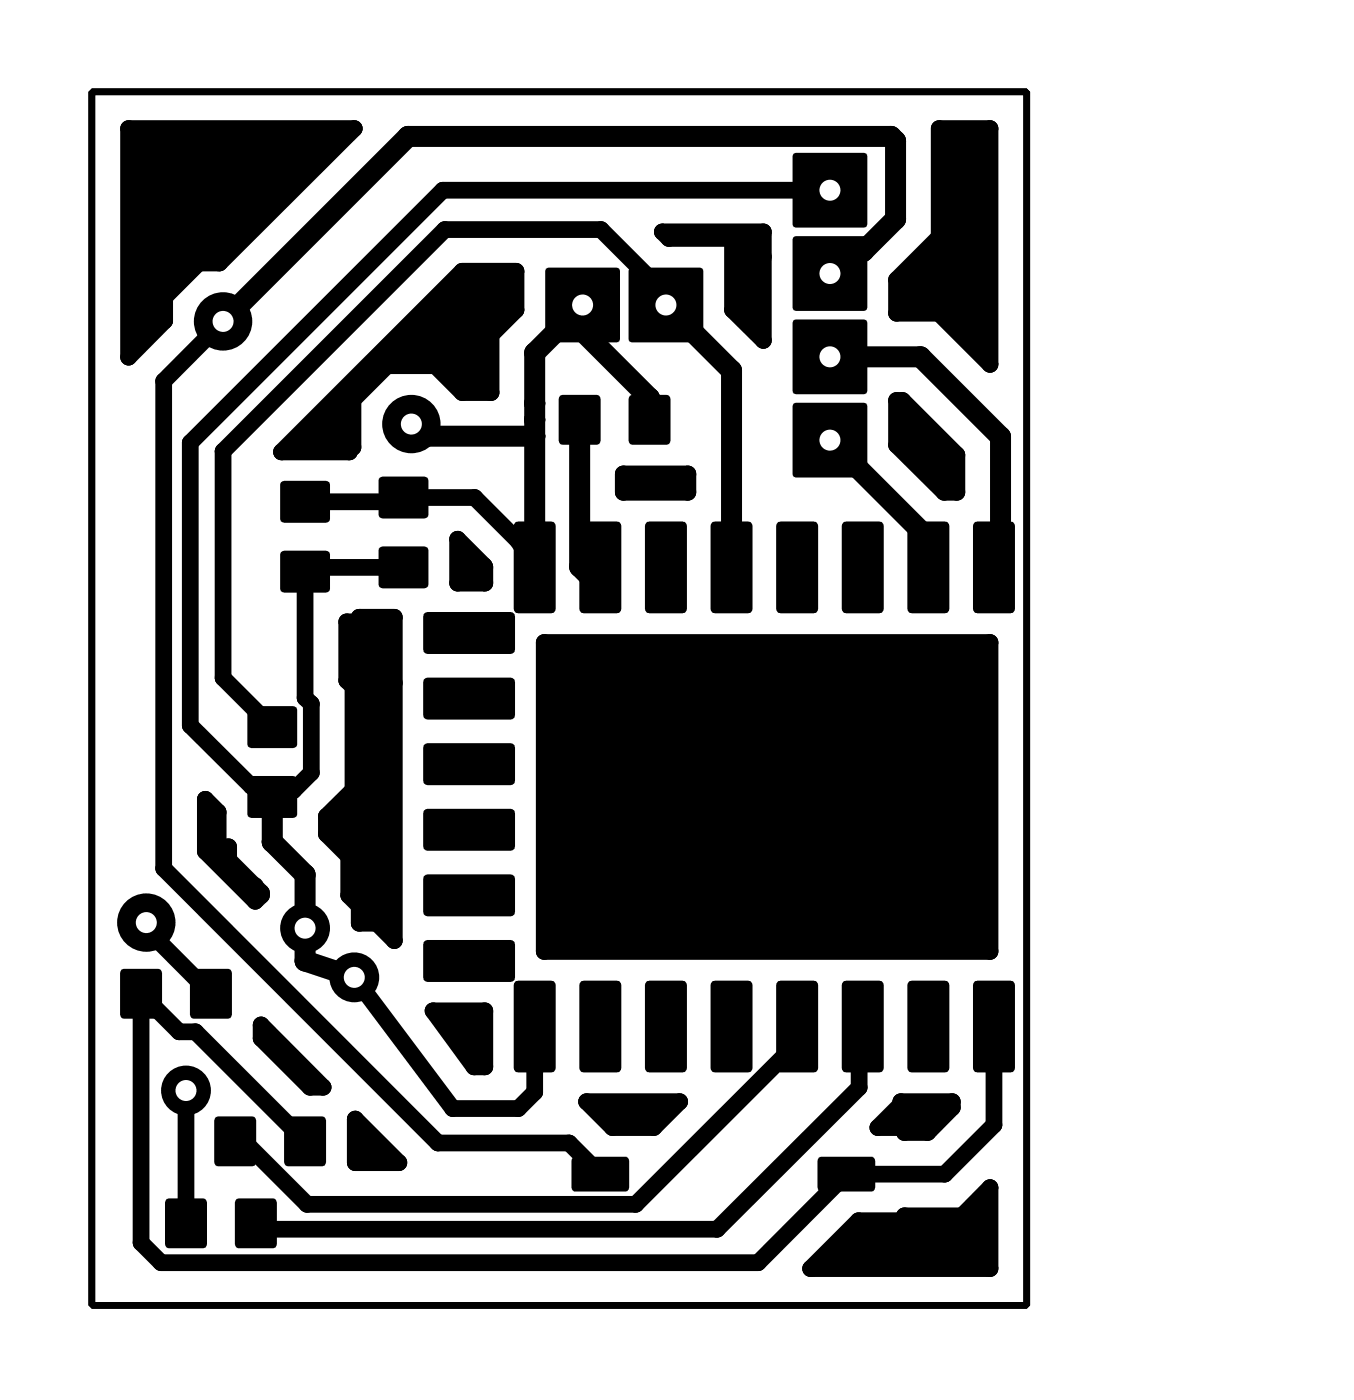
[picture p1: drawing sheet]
<svg xmlns="http://www.w3.org/2000/svg" width="41mm" height="43mm" viewBox="0 0 41 43" stroke-linecap="round" stroke-linejoin="round" font-family="sans-serif">
<g fill="#000">
<path d="M8.7 14.8h1.2v1h-1.2zM8.7 16.9h1.2v1h-1.2zM11.7 14.7h1.2v1h-1.2zM11.7 16.8h1.2v1h-1.2zM13 18.8h2.6v1h-2.6zM15.8 16h1v2.6h-1zM17.2 12.2h1v1.2h-1zM17.8 16h1v2.6h-1zM19.3 12.2h1v1.2h-1zM19.8 16h1v2.6h-1zM21.8 16h1v2.6h-1zM23.8 16h1v2.6h-1z"/>
<path d="M25.8 16h1v2.6h-1zM27.8 16h1v2.6h-1zM29.8 16h1v2.6h-1zM3.8 29.7h1v1.2h-1zM5.2 36.7h1v1.2h-1zM5.9 29.7h1v1.2h-1zM6.7 34.2h1v1.2h-1zM7.3 36.7h1v1.2h-1zM7.7 23.8h1.2v1h-1.2zM7.7 21.7h1.2v1h-1.2zM8.8 34.2h1v1.2h-1zM13 28.8h2.6v1h-2.6z"/>
<path d="M13 26.8h2.6v1h-2.6zM13 24.8h2.6v1h-2.6zM13 22.8h2.6v1h-2.6zM13 20.8h2.6v1h-2.6zM15.8 30h1v2.6h-1zM17.5 35.4h1.5v.8h-1.5zM17.8 30h1v2.6h-1zM19.8 30h1v2.6h-1zM21.8 30h1v2.6h-1zM23.8 30h1v2.6h-1zM25 35.4h1.5v.8h-1.5zM25.8 30h1v2.6h-1z"/>
<path d="M27.8 30h1v2.6h-1zM29.8 30h1v2.6h-1z"/>
<circle cx="5.7" cy="33.2" r=".25"/>
</g>
<path d="M2.8 2.8h28.5v37h-28.5z" fill="none" stroke="#000" stroke-width=".2"/>
<g fill="#000">
<path d="M8.6 14.7h1.4v1.2h-1.4z" fill-rule="evenodd"/>
<path d="M8.6 16.8h1.4v1.2h-1.4z" fill-rule="evenodd"/>
<path d="M11.6 14.6h1.4v1.2h-1.4z" fill-rule="evenodd"/>
<path d="M11.6 16.7h1.4v1.2h-1.4z" fill-rule="evenodd"/>
<path d="M12.9 18.7h2.7l.1 .1v1.1h-.1h-2.6l-.1-.1z" fill-rule="evenodd"/>
<path d="M15.7 15.9h1.1l.1 .1v2.6v.1h-1.1l-.1-.1z" fill-rule="evenodd"/>
<path d="M17.1 12.1h1.2v1.4h-1.2z" fill-rule="evenodd"/>
<path d="M17.7 15.9h1.1l.1 .1v2.6v.1h-1.1l-.1-.1z" fill-rule="evenodd"/>
<path d="M16.6 8.2h2.3v2.2h-2.3z" fill-rule="evenodd"/>
<path d="M19.2 12.1h1.2v1.4h-1.2z" fill-rule="evenodd"/>
<path d="M19.7 15.9h1.1l.1 .1v2.6v.1h-1.1l-.1-.1z" fill-rule="evenodd"/>
<path d="M19.2 8.2h2.2v2.2h-2.2z" fill-rule="evenodd"/>
<path d="M21.7 15.9h1.1l.1 .1v2.6v.1h-1.1l-.1-.1z" fill-rule="evenodd"/>
<path d="M23.7 15.9h1.1l.1 .1v2.6v.1h-1.1l-.1-.1z" fill-rule="evenodd"/>
<path d="M25.7 15.9h1.1l.1 .1v2.6v.1h-1.1l-.1-.1z" fill-rule="evenodd"/>
<path d="M24.2 4.7h2.2v2.2h-2.2z" fill-rule="evenodd"/>
<path d="M24.2 7.2h2.2v2.2h-2.2z" fill-rule="evenodd"/>
<path d="M24.2 9.8h2.2v2.2h-2.2z" fill-rule="evenodd"/>
<path d="M24.2 12.3h2.2v2.2h-2.2z" fill-rule="evenodd"/>
<path d="M27.7 15.9h1.1l.1 .1v2.6v.1h-1.1l-.1-.1z" fill-rule="evenodd"/>
<path d="M29.7 15.9h1.1l.1 .1v2.6v.1h-1.1l-.1-.1z" fill-rule="evenodd"/>
<path d="M3.7 29.6h1.2v1.4h-1.2z" fill-rule="evenodd"/>
<path d="M5.1 36.6h1.2v1.4h-1.2z" fill-rule="evenodd"/>
<path d="M5.8 29.6h1.2v1.4h-1.2z" fill-rule="evenodd"/>
<path d="M7.2 36.6h1.2v1.4h-1.2z" fill-rule="evenodd"/>
<path d="M6.6 34.1h1.2v1.4h-1.2z" fill-rule="evenodd"/>
<path d="M7.6 23.7h1.4v1.2h-1.4z" fill-rule="evenodd"/>
<path d="M7.6 21.6h1.4v1.2h-1.4z" fill-rule="evenodd"/>
<path d="M8.7 34.1h1.2v1.4h-1.2z" fill-rule="evenodd"/>
<path d="M12.9 28.7h2.7l.1 .1v1.1h-.1h-2.6l-.1-.1z" fill-rule="evenodd"/>
<path d="M12.9 26.7h2.7l.1 .1v1.1h-.1h-2.6l-.1-.1z" fill-rule="evenodd"/>
<path d="M12.9 24.7h2.7l.1 .1v1.1h-.1h-2.6l-.1-.1z" fill-rule="evenodd"/>
<path d="M12.9 22.7h2.7l.1 .1v1.1h-.1h-2.6l-.1-.1z" fill-rule="evenodd"/>
<path d="M12.9 20.7h2.7l.1 .1v1.1h-.1h-2.6l-.1-.1z" fill-rule="evenodd"/>
<path d="M15.7 29.9h1.1l.1 .1v2.6v.1h-1.1l-.1-.1z" fill-rule="evenodd"/>
<path d="M17.7 29.9h1.1l.1 .1v2.6v.1h-1.1l-.1-.1z" fill-rule="evenodd"/>
<path d="M17.5 35.3h1.6l.1 1h-.1h-1.6z" fill-rule="evenodd"/>
<path d="M19.7 29.9h1.1l.1 .1v2.6v.1h-1.1l-.1-.1z" fill-rule="evenodd"/>
<path d="M21.7 29.9h1.1l.1 .1v2.6v.1h-1.1l-.1-.1z" fill-rule="evenodd"/>
<path d="M23.7 29.9h1.1l.1 .1v2.6v.1h-1.1l-.1-.1z" fill-rule="evenodd"/>
<path d="M25.7 29.9h1.1l.1 .1v2.6v.1h-1.1l-.1-.1z" fill-rule="evenodd"/>
<path d="M25 35.3h1.6l.1 1h-.1h-1.6z" fill-rule="evenodd"/>
<path d="M27.7 29.9h1.1l.1 .1v2.6v.1h-1.1l-.1-.1z" fill-rule="evenodd"/>
<path d="M29.7 29.9h1.1l.1 .1v2.6v.1h-1.1l-.1-.1z" fill-rule="evenodd"/>
<circle cx="5" cy="11.6" r=".25"/>
<circle cx="5.8" cy="13.5" r=".25"/>
<circle cx="6.8" cy="9.8" r=".89"/>
<circle cx="6.8" cy="13.8" r=".25"/>
<circle cx="9.4" cy="17.3" r=".25"/>
<circle cx="12.4" cy="4.2" r=".32"/>
<circle cx="12.5" cy="15.3" r=".25"/>
<circle cx="12.5" cy="12.9" r=".89"/>
<circle cx="12.5" cy="12.9" r=".76"/>
<circle cx="12.6" cy="15.2" r=".25"/>
<circle cx="12.9" cy="13.3" r=".32"/>
<circle cx="13.5" cy="5.8" r=".25"/>
<circle cx="13.6" cy="7" r=".25"/>
<circle cx="14.5" cy="15.2" r=".25"/>
<circle cx="15.8" cy="16.5" r=".25"/>
<circle cx="16.3" cy="13.3" r=".32"/>
<circle cx="16.3" cy="12.8" r=".32"/>
<circle cx="16.3" cy="10.8" r=".32"/>
<circle cx="16.3" cy="12.3" r=".32"/>
<circle cx="17.3" cy="9.3" r=".32"/>
<circle cx="17.3" cy="9.6" r=".32"/>
<circle cx="17.4" cy="9.7" r=".32"/>
<circle cx="17.7" cy="17.3" r=".32"/>
<circle cx="17.8" cy="17.3" r=".32"/>
<circle cx="17.9" cy="17.6" r=".32"/>
<circle cx="18.3" cy="7" r=".25"/>
<circle cx="19.8" cy="12.1" r=".32"/>
<circle cx="20.5" cy="9.5" r=".32"/>
<circle cx="20.5" cy="9.5" r=".25"/>
<circle cx="20.5" cy="9.2" r=".25"/>
<circle cx="22.3" cy="11.3" r=".32"/>
<circle cx="26.3" cy="7.7" r=".32"/>
<circle cx="27.2" cy="4.2" r=".32"/>
<circle cx="27.3" cy="4.3" r=".32"/>
<circle cx="27.3" cy="6.7" r=".32"/>
<circle cx="28.1" cy="10.9" r=".32"/>
<circle cx="28.3" cy="16.4" r=".32"/>
<circle cx="30.5" cy="17.1" r=".32"/>
<circle cx="30.5" cy="13.3" r=".32"/>
<circle cx="4.3" cy="37.9" r=".25"/>
<circle cx="4.5" cy="28.1" r=".89"/>
<circle cx="4.5" cy="28.3" r=".25"/>
<circle cx="4.9" cy="38.5" r=".25"/>
<circle cx="5" cy="26.5" r=".25"/>
<circle cx="5.5" cy="31.5" r=".25"/>
<circle cx="5.7" cy="33.3" r=".76"/>
<circle cx="5.7" cy="33.2" r=".25"/>
<circle cx="5.8" cy="22.1" r=".25"/>
<circle cx="6" cy="31.5" r=".25"/>
<circle cx="6.8" cy="20.7" r=".25"/>
<circle cx="7.4" cy="34.8" r=".25"/>
<circle cx="7.7" cy="24" r=".25"/>
<circle cx="8" cy="37.5" r=".25"/>
<circle cx="8.3" cy="24.8" r=".32"/>
<circle cx="8.3" cy="25.7" r=".32"/>
<circle cx="8.3" cy="24.8" r=".25"/>
<circle cx="8.3" cy="25.7" r=".25"/>
<circle cx="8.9" cy="24.1" r=".25"/>
<circle cx="9.3" cy="28.3" r=".76"/>
<circle cx="9.3" cy="26.7" r=".32"/>
<circle cx="9.3" cy="29.3" r=".32"/>
<circle cx="9.3" cy="21.3" r=".25"/>
<circle cx="9.4" cy="36.7" r=".25"/>
<circle cx="9.5" cy="23.6" r=".25"/>
<circle cx="9.5" cy="21.5" r=".25"/>
<circle cx="10.8" cy="29.8" r=".76"/>
<circle cx="13.3" cy="34.8" r=".25"/>
<circle cx="13.8" cy="33.8" r=".25"/>
<circle cx="15.8" cy="33.8" r=".25"/>
<circle cx="16.3" cy="33.3" r=".25"/>
<circle cx="17.3" cy="34.8" r=".25"/>
<circle cx="19.4" cy="36.7" r=".25"/>
<circle cx="21.9" cy="37.5" r=".25"/>
<circle cx="23.1" cy="38.5" r=".25"/>
<circle cx="24.3" cy="31.8" r=".25"/>
<circle cx="26.2" cy="33.2" r=".25"/>
<circle cx="26.2" cy="32.6" r=".25"/>
<circle cx="28.8" cy="35.8" r=".25"/>
<circle cx="30.3" cy="34.3" r=".25"/>
</g>
<path d="M12.5 12.9l.4 .4h3.4M17.7 12.8v4.5l.2 .3-.1-.3h.5M19.8 12.8v-.7l-2.5-2.5v-.3h.5l-1.5 1.5v6.5M20.3 9.3l2 2v6M25.3 10.9h2.8l2.4 2.4v3.8l-.2 .2M25.3 13.4l3 3v.9M25.3 8.3l1-.6 1-1v-2.4l-.1-.1h-14.8l-5.6 5.6M8.3 24.3v1.4l1 1v2.6l1.5 .5" fill="none" stroke="#000" stroke-width=".64"/>
<g fill="none" stroke="#000" stroke-width=".51">
<path d="M6.8 9.8l-1.8 1.8v14.9l8.3 8.3h4l1 1M12.3 15.2h2.2l1.3 1.3 .5 .8M12.3 17.3h-2.9l-.1 .1v3.9l.2 .2v2.1l-.6 .5-.6 .2M12.6 15.2l-.1 .1h-3.2M20.5 9.5v-.3l-2.2-2.2h-4.7l-6.8 6.8v6.9l1.5 1.5M25.3 5.8h-11.8l-7.7 7.7v8.6l1.9 1.9 .6 .3M4.5 28.1v.2l1.9 2M5.7 33.2v4.1M8.3 24.3v1.4M10.8 29.8l3 4h2l.5-.5v-2M24.3 31.3v.5l-4.9 4.9h-10l-2-1.9h-.2M26.3 31.3l-.1 1.9-4.3 4.3h-13.9l-.2-.2"/>
<path d="M30.3 31.3v3l-1.5 1.5h-3l-2.7 2.7h-18.2l-.6-.6v-7.6l1.2 1.2h.5l3.3 3.3"/>
</g>
<circle cx="12.5" cy="12.9" r=".32" fill="#fff"/>
<circle cx="6.8" cy="9.8" r=".76" fill="#000"/>
<circle cx="6.8" cy="9.8" r=".32" fill="#fff"/>
<circle cx="4.5" cy="28.1" r=".76" fill="#000"/>
<circle cx="4.5" cy="28.1" r=".32" fill="#fff"/>
<circle cx="5.7" cy="33.3" r=".63" fill="#000"/>
<circle cx="5.7" cy="33.2" r=".32" fill="#fff"/>
<circle cx="9.3" cy="28.3" r=".63" fill="#000"/>
<circle cx="9.3" cy="28.3" r=".32" fill="#fff"/>
<circle cx="10.8" cy="29.8" r=".63" fill="#000"/>
<circle cx="10.8" cy="29.8" r=".32" fill="#fff"/>
<g fill="#000">
<path d="M10.8 34.1l1.4 1.3h-1.4z"/>
<path d="M3.9 3.9h6.9l-4.1 4.1h-.6l-1.1 1.1v.7l-1.1 1.1z" fill-rule="evenodd"/>
<path d="M13.9 16.4l.9 .8v.6h-.9z" fill-rule="evenodd"/>
<path d="M8.6 13.8l5.5-5.5h1.6v1.1l-.7 .8v1.8h-.9l-.8-.9h-1.5l-1 1.1v1.4h-.2v.2z" fill-rule="evenodd"/>
<path d="M19 14.4h2v.6h-2z" fill-rule="evenodd"/>
<path d="M20.2 7.1h3.1v3.3l-1-1v-2.1h-1.9z" fill-rule="evenodd"/>
<path d="M27.3 12.2h.2l1.7 1.7v1.1h-.4l-1.5-1.4z" fill-rule="evenodd"/>
<path d="M28.6 3.9h1.6v7.2l-1.6-1.6h-1.3v-1l1.3-1.3z" fill-rule="evenodd"/>
<path d="M6.3 24.4l.3 .4v1h.4v.4l1 1-.2 .3-1.5-1.5z" fill-rule="evenodd"/>
<path d="M8 31.2l1.8 1.9h-.4l-1.4-1.4z" fill-rule="evenodd"/>
<path d="M10.6 19h.3v-.2h1.1v9.9l-.5-.6h-.6v-.5l-.3-.3v-1.2l-.7-.7v-.5l.9-.8v-3.2l-.2-.2z" fill-rule="evenodd"/>
<path d="M13.2 30.8h1.6v1.7h-.4z" fill-rule="evenodd"/>
<path d="M17.9 33.6h2.8l-.8 .8h-1.2z" fill-rule="evenodd"/>
<path d="M27.5 33.6h1.5v.2l-.7 .7h-.7v-.1h-.8z" fill-rule="evenodd"/>
<path d="M16.6 19.6h13.6v9.4h-13.6z" fill-rule="evenodd"/>
<path d="M26.2 37.2h1.4v-.1h1.7l.9-.9v2.5h-5.5z" fill-rule="evenodd"/>
<circle cx="3.9" cy="10.9" r=".25"/>
<circle cx="3.9" cy="3.9" r=".25"/>
<circle cx="5" cy="9.1" r=".25"/>
<circle cx="5" cy="9.8" r=".25"/>
<circle cx="6.1" cy="8" r=".25"/>
<circle cx="6.7" cy="8" r=".25"/>
<circle cx="8.6" cy="13.8" r=".25"/>
<circle cx="10.6" cy="19" r=".25"/>
<circle cx="10.6" cy="13.6" r=".25"/>
<circle cx="10.6" cy="13.8" r=".25"/>
<circle cx="10.8" cy="12.2" r=".25"/>
<circle cx="10.8" cy="13.6" r=".25"/>
<circle cx="10.8" cy="3.9" r=".25"/>
<circle cx="10.9" cy="19" r=".25"/>
<circle cx="10.9" cy="18.8" r=".25"/>
<circle cx="11.8" cy="11.1" r=".25"/>
<circle cx="12" cy="18.8" r=".25"/>
<circle cx="13.3" cy="11.1" r=".25"/>
<circle cx="13.9" cy="17.8" r=".25"/>
<circle cx="13.9" cy="16.4" r=".25"/>
<circle cx="14.1" cy="12" r=".25"/>
<circle cx="14.1" cy="8.3" r=".25"/>
<circle cx="14.8" cy="17.2" r=".25"/>
<circle cx="14.8" cy="17.8" r=".25"/>
<circle cx="14.8" cy="17.3" r=".25"/>
<circle cx="15" cy="10.2" r=".25"/>
<circle cx="15" cy="12" r=".25"/>
<circle cx="15.7" cy="8.3" r=".25"/>
<circle cx="15.7" cy="9.4" r=".25"/>
<circle cx="16.6" cy="19.6" r=".25"/>
<circle cx="19" cy="14.4" r=".25"/>
<circle cx="19" cy="15" r=".25"/>
<circle cx="20.2" cy="7.1" r=".25"/>
<circle cx="20.4" cy="7.3" r=".25"/>
<circle cx="21" cy="15" r=".25"/>
<circle cx="21" cy="14.4" r=".25"/>
<circle cx="22.3" cy="7.3" r=".25"/>
<circle cx="22.3" cy="9.4" r=".25"/>
<circle cx="23.3" cy="7.1" r=".25"/>
<circle cx="23.3" cy="10.4" r=".25"/>
<circle cx="23.3" cy="7.8" r=".25"/>
<circle cx="27.3" cy="8.5" r=".25"/>
<circle cx="27.3" cy="13.6" r=".25"/>
<circle cx="27.3" cy="9.5" r=".25"/>
<circle cx="27.3" cy="12.2" r=".25"/>
<circle cx="27.5" cy="12.2" r=".25"/>
<circle cx="28.6" cy="9.5" r=".25"/>
<circle cx="28.6" cy="7.2" r=".25"/>
<circle cx="28.6" cy="3.9" r=".25"/>
<circle cx="28.8" cy="15" r=".25"/>
<circle cx="29.2" cy="15" r=".25"/>
<circle cx="29.2" cy="13.9" r=".25"/>
<circle cx="30.2" cy="11.1" r=".25"/>
<circle cx="30.2" cy="3.9" r=".25"/>
<circle cx="30.2" cy="19.6" r=".25"/>
<circle cx="6.3" cy="24.4" r=".25"/>
<circle cx="6.3" cy="26" r=".25"/>
<circle cx="6.6" cy="25.8" r=".25"/>
<circle cx="6.6" cy="24.8" r=".25"/>
<circle cx="7" cy="25.8" r=".25"/>
<circle cx="7" cy="26.2" r=".25"/>
<circle cx="7.7" cy="27" r=".25"/>
<circle cx="7.8" cy="27.5" r=".25"/>
<circle cx="8" cy="31.2" r=".25"/>
<circle cx="8" cy="31.7" r=".25"/>
<circle cx="8" cy="27.3" r=".25"/>
<circle cx="8" cy="27.2" r=".25"/>
<circle cx="9.4" cy="33.1" r=".25"/>
<circle cx="9.8" cy="33.1" r=".25"/>
<circle cx="9.9" cy="24.9" r=".25"/>
<circle cx="9.9" cy="25.4" r=".25"/>
<circle cx="10.6" cy="20.7" r=".25"/>
<circle cx="10.6" cy="27.3" r=".25"/>
<circle cx="10.6" cy="26.1" r=".25"/>
<circle cx="10.8" cy="24.1" r=".25"/>
<circle cx="10.8" cy="20.9" r=".25"/>
<circle cx="10.8" cy="35.4" r=".25"/>
<circle cx="10.8" cy="34.1" r=".25"/>
<circle cx="10.9" cy="27.6" r=".25"/>
<circle cx="10.9" cy="28.1" r=".25"/>
<circle cx="11.5" cy="28.1" r=".25"/>
<circle cx="12" cy="20.8" r=".25"/>
<circle cx="12" cy="28.7" r=".25"/>
<circle cx="12.2" cy="35.4" r=".25"/>
<circle cx="13.2" cy="30.8" r=".25"/>
<circle cx="14.4" cy="32.5" r=".25"/>
<circle cx="14.8" cy="32.5" r=".25"/>
<circle cx="14.8" cy="30.8" r=".25"/>
<circle cx="16.6" cy="29" r=".25"/>
<circle cx="17.9" cy="33.6" r=".25"/>
<circle cx="18.7" cy="34.4" r=".25"/>
<circle cx="19.9" cy="34.4" r=".25"/>
<circle cx="20.7" cy="33.6" r=".25"/>
<circle cx="24.7" cy="38.7" r=".25"/>
<circle cx="26.2" cy="37.2" r=".25"/>
<circle cx="26.8" cy="34.4" r=".25"/>
<circle cx="27.5" cy="33.6" r=".25"/>
<circle cx="27.5" cy="33.7" r=".25"/>
<circle cx="27.6" cy="34.4" r=".25"/>
<circle cx="27.6" cy="34.5" r=".25"/>
<circle cx="27.6" cy="37.2" r=".25"/>
<circle cx="27.6" cy="37.1" r=".25"/>
<circle cx="28.3" cy="34.5" r=".25"/>
<circle cx="29" cy="33.6" r=".25"/>
<circle cx="29" cy="33.8" r=".25"/>
<circle cx="29.3" cy="37.1" r=".25"/>
<circle cx="30.2" cy="38.7" r=".25"/>
<circle cx="30.2" cy="29" r=".25"/>
<circle cx="30.2" cy="36.2" r=".25"/>
</g>
<g fill="none" stroke="#000" stroke-width=".51">
<path d="M3.9 3.9h6.9l-4.1 4.1h-.6l-1.1 1.1v.7l-1.1 1.1zM8.6 13.8l5.5-5.5h1.6v1.1l-.7 .8v1.8h-.9l-.8-.9h-1.5l-1 1.1v1.4h-.2v.2zM10.6 19h.3v-.2h1.1v9.9l-.5-.6h-.6v-.5l-.3-.3v-1.2l-.7-.7v-.5l.9-.8v-3.2l-.2-.2zM13.9 16.4l.9 .8v.6h-.9zM16.6 19.6h13.6v9.4h-13.6zM19 14.4h2v.6h-2zM20.2 7.1h3.1v3.3l-1-1v-2.1h-1.9zM27.3 12.2h.2l1.7 1.7v1.1h-.4l-1.5-1.4zM28.6 3.9h1.6v7.2l-1.6-1.6h-1.3v-1l1.3-1.3zM6.3 24.4l.3 .4v1h.4v.4l1 1-.2 .3-1.5-1.5zM8 31.2l1.8 1.9h-.4l-1.4-1.4zM10.8 34.1l1.4 1.3h-1.4z"/>
<path d="M13.2 30.8h1.6v1.7h-.4zM17.9 33.6h2.8l-.8 .8h-1.2zM26.2 37.2h1.4v-.1h1.7l.9-.9v2.5h-5.5zM27.5 33.6h1.5v.2l-.7 .7h-.7v-.1h-.8z"/>
</g>
<g fill="#000">
<path d="M13 18.8h2.6v1h-2.6zM15.8 16h1v2.6h-1zM17.8 16h1v2.6h-1zM19.3 8.3h2v2h-2zM19.8 16h1v2.6h-1zM21.8 16h1v2.6h-1zM23.8 16h1v2.6h-1zM25.8 16h1v2.6h-1zM27.8 16h1v2.6h-1zM29.8 16h1v2.6h-1zM13 28.8h2.6v1h-2.6zM13 26.8h2.6v1h-2.6z"/>
<path d="M13 24.8h2.6v1h-2.6zM13 22.8h2.6v1h-2.6zM13 20.8h2.6v1h-2.6zM15.8 30h1v2.6h-1zM17.8 30h1v2.6h-1zM19.8 30h1v2.6h-1zM21.8 30h1v2.6h-1zM23.8 30h1v2.6h-1zM25.8 30h1v2.6h-1zM27.8 30h1v2.6h-1zM29.8 30h1v2.6h-1z"/>
<circle cx="7.7" cy="27" r=".25"/>
</g>
<circle cx="20.3" cy="9.3" r=".32" fill="#fff"/>
<path d="M16.7 8.3h2.1v2h-2.1z" fill="#000"/>
<circle cx="17.8" cy="9.3" r=".32" fill="#fff"/>
<path d="M17.2 12.2h1v1.2h-1zM19.3 12.2h1v1.2h-1zM24.3 4.8h2v2h-2zM7.7 23.8h1.2v1h-1.2zM7.7 21.7h1.2v1h-1.2z" fill="#000"/>
<circle cx="25.3" cy="5.8" r=".32" fill="#fff"/>
<path d="M24.3 7.3h2v2h-2z" fill="#000"/>
<circle cx="25.3" cy="8.3" r=".32" fill="#fff"/>
<path d="M24.3 9.9h2v2h-2z" fill="#000"/>
<circle cx="25.3" cy="10.9" r=".32" fill="#fff"/>
<path d="M24.3 12.4h2v2h-2z" fill="#000"/>
<circle cx="25.3" cy="13.4" r=".32" fill="#fff"/>
<path d="M8.7 14.8h1.2v1h-1.2zM8.7 16.9h1.2v1h-1.2zM11.7 14.7h1.2v1h-1.2zM11.7 16.8h1.2v1h-1.2zM3.8 29.7h1v1.2h-1zM5.2 36.7h1v1.2h-1zM5.9 29.7h1v1.2h-1zM6.7 34.2h1v1.2h-1zM7.3 36.7h1v1.2h-1zM8.8 34.2h1v1.2h-1zM17.5 35.4h1.5v.8h-1.5zM25 35.4h1.5v.8h-1.5z" fill="#000"/>
<path d="M2.8 2.8h28.5v37h-28.5z" fill="none" stroke="#000" stroke-width=".2"/>
</svg>
